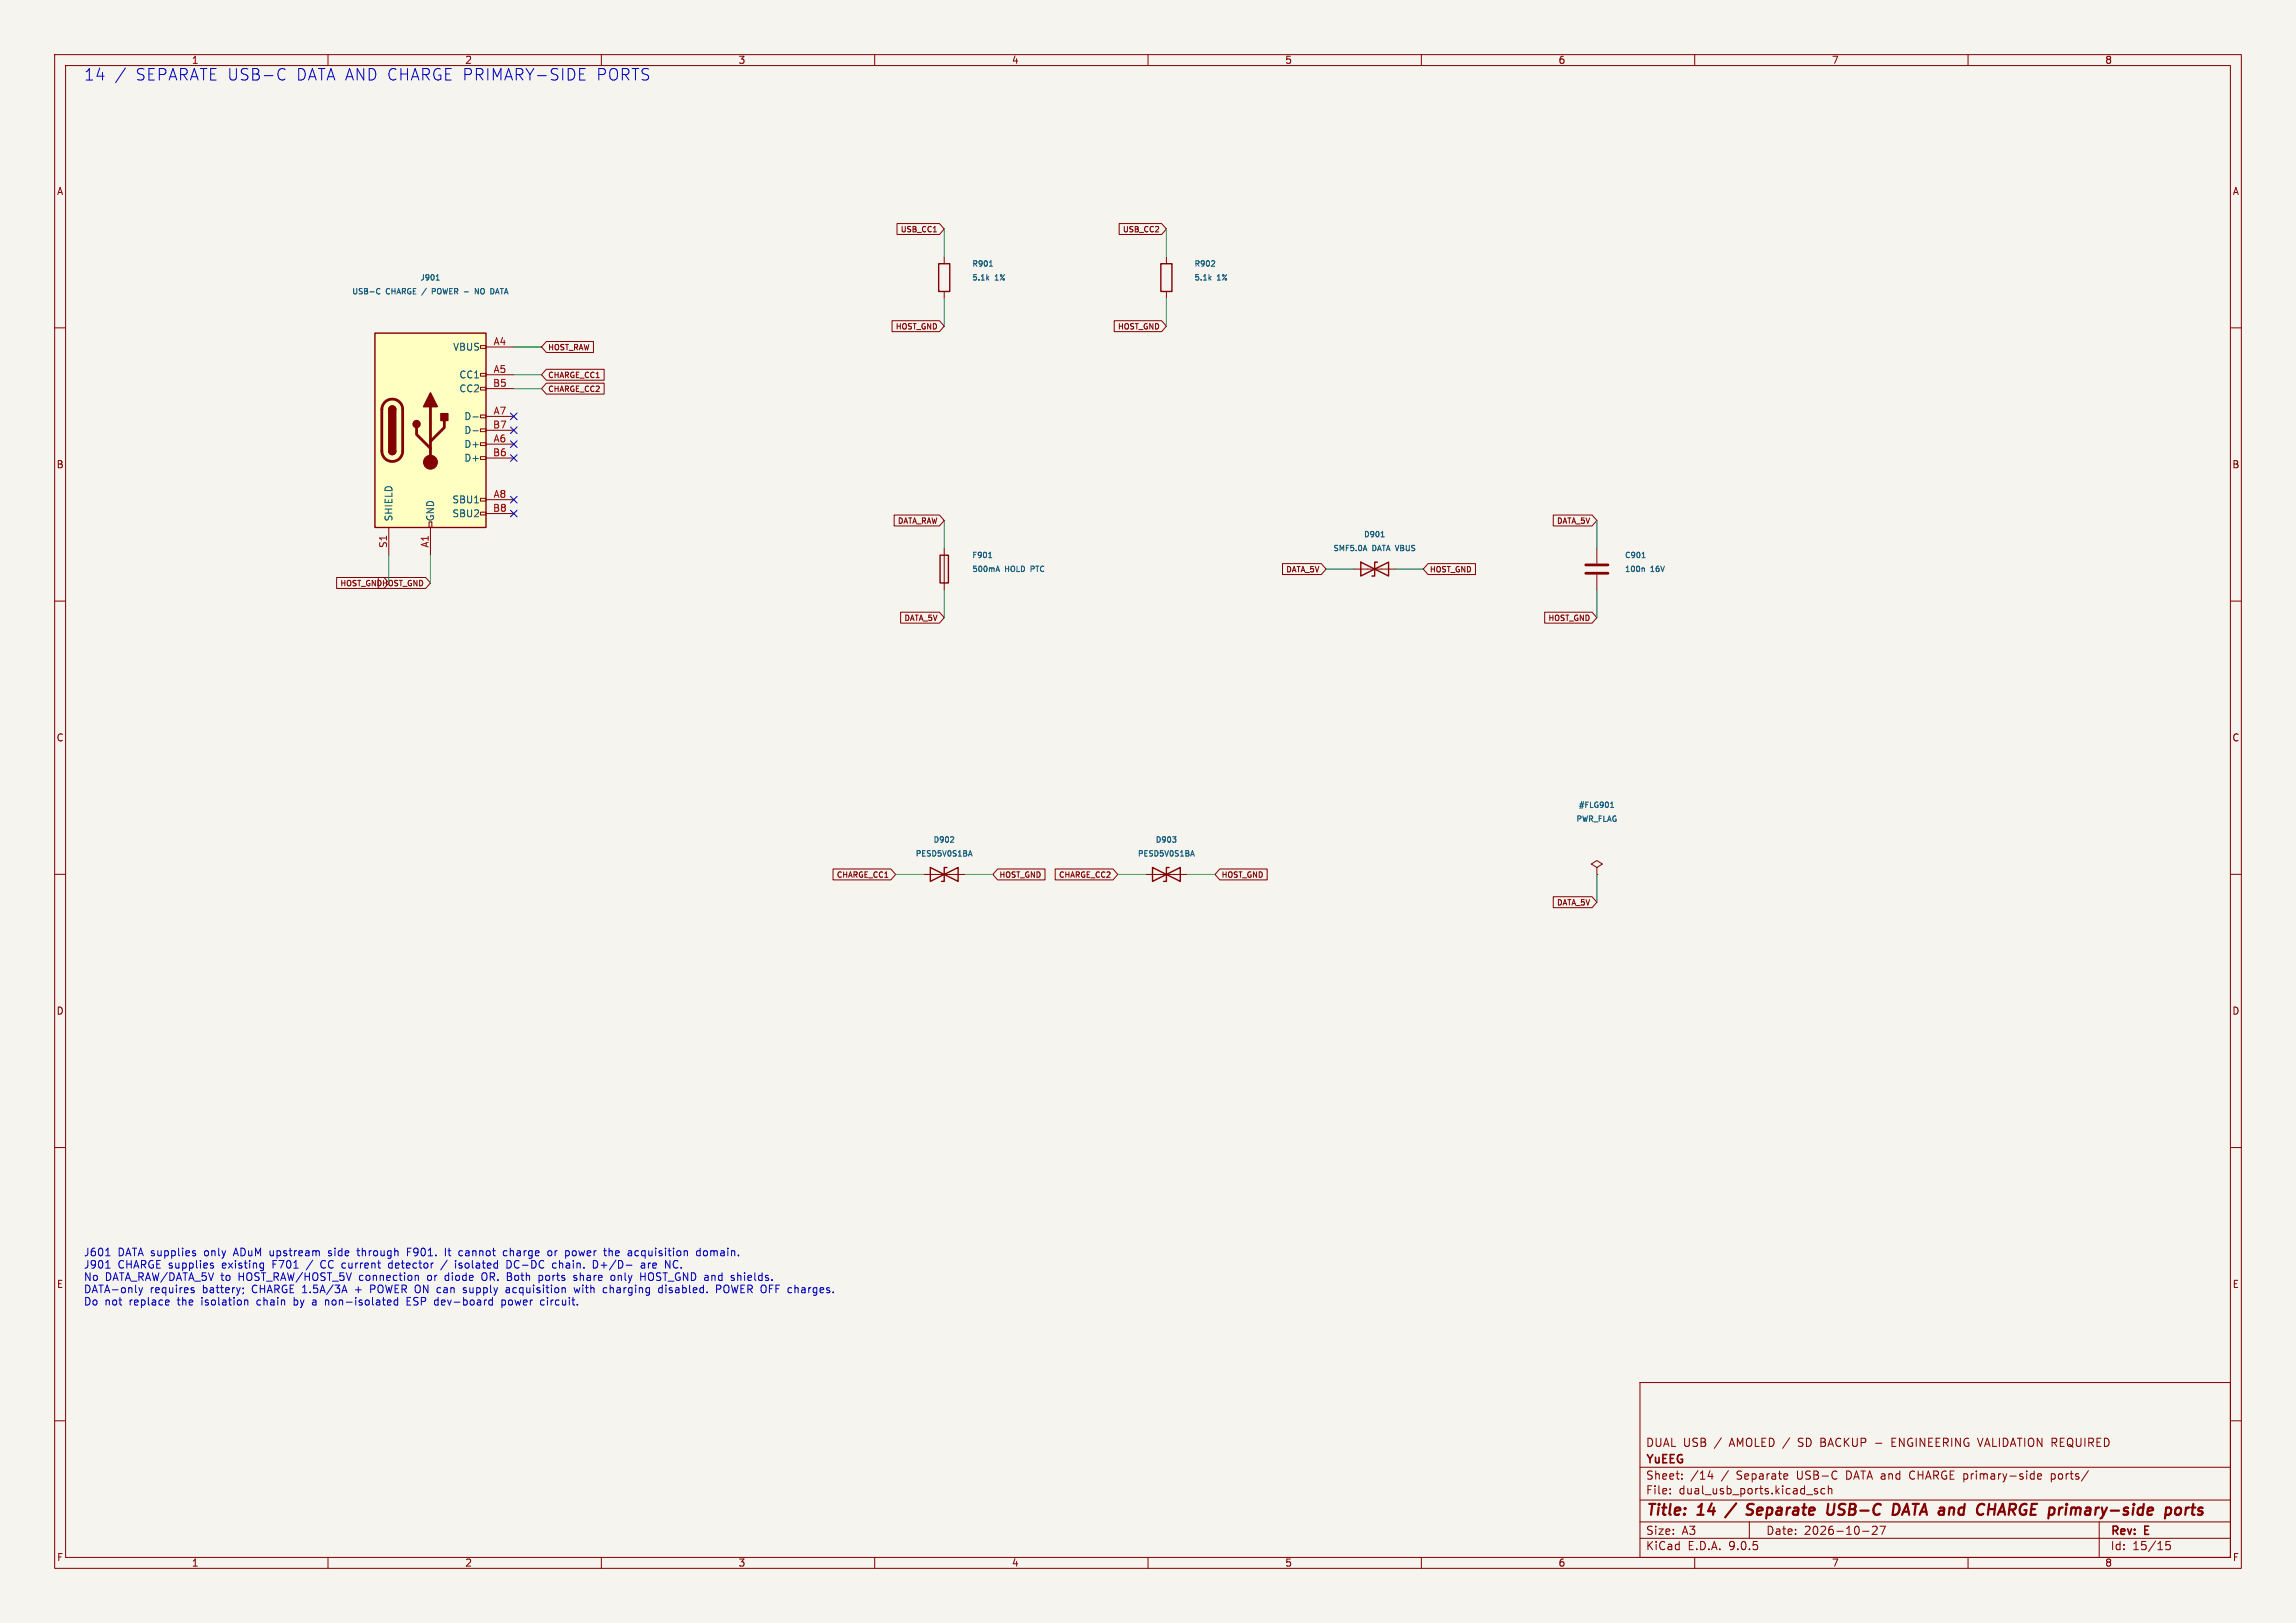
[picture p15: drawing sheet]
<svg xmlns="http://www.w3.org/2000/svg" width="420mm" height="297mm" viewBox="0 0 420 297" stroke-linecap="round" stroke-linejoin="round" font-family="sans-serif">
<defs><g id="words">
<g font-size="2.9" fill="#0000c2">
<text x="15.2" y="15">14</text>
<text x="24.7" y="15">SEPARATE USB-C</text>
<text x="54.2" y="15">DATA AND CHARGE PRIMARY-SIDE</text>
<text x="109.2" y="15">PORTS</text>
</g>
<g font-size="2.8" fill="#840000">
<text x="301" y="277.9">Title:</text>
<text x="310.6" y="277.9">14</text>
<text x="321.2" y="277.9">Separate</text>
<text x="336.7" y="277.9">USB-C</text>
<text x="349.5" y="277.9">DATA and</text>
<text x="366.5" y="277.9">CHARGE primary-side</text>
<text x="402.6" y="277.9">ports</text>
</g>
<g font-size="2.1" fill="#840000">
<text x="301" y="268.2">YuEEG</text>
<text x="301" y="265">DUAL USB</text>
<text x="313.7" y="265">/</text>
<text x="316.5" y="265">AMOLED /</text>
<text x="329.3" y="265">SD BACKUP</text>
<text x="346.9" y="265">ENGINEERING VALIDATION REQUIRED</text>
<text x="301" y="273.7">File:</text>
<text x="301" y="271">Sheet:</text>
<text x="307.1" y="273.7">dual_usb_ports.kicad_sch</text>
<text x="309.2" y="271">/14</text>
<text x="314.9" y="271">/</text>
<text x="317.8" y="271">Separate</text>
<text x="329" y="271">USB-C</text>
<text x="338.1" y="271">DATA and</text>
<text x="350" y="271">CHARGE primary-side</text>
<text x="376.2" y="271">ports/</text>
<text x="301" y="281.1">Size:</text>
<text x="307.6" y="281.1">A3</text>
<text x="323" y="281.1">Date:</text>
<text x="330" y="281.1">2026-10-27</text>
<text x="386" y="281.3">Rev:</text>
<text x="392.4" y="281.3">E</text>
<text x="301" y="283.9">KiCad</text>
<text x="308.7" y="283.9">E.D.A.</text>
<text x="316.3" y="283.9">9.0.5</text>
<text x="386" y="283.9">Id:</text>
<text x="390.1" y="283.9">15/15</text>
</g>
<g font-size="1.9" fill="#0000c2">
<text x="15.2" y="230.2">J601</text>
<text x="15.2" y="232.5">J901</text>
<text x="21.6" y="230.2">DATA supplies</text>
<text x="21.6" y="232.5">CHARGE supplies</text>
<text x="37.6" y="230.2">only</text>
<text x="40.8" y="232.5">existing</text>
<text x="43.1" y="230.2">ADuM upstream</text>
<text x="50.2" y="232.5">F701</text>
<text x="56.7" y="232.5">/</text>
<text x="59.4" y="232.5">CC current</text>
<text x="60.8" y="230.2">side</text>
<text x="66.3" y="230.2">through</text>
<text x="72.1" y="232.5">detector</text>
<text x="75.5" y="230.2">F901.</text>
<text x="82" y="232.5">/</text>
<text x="82.6" y="230.2">It</text>
<text x="84.7" y="232.5">isolated</text>
<text x="85.3" y="230.2">cannot</text>
<text x="93.7" y="230.2">charge</text>
<text x="94.3" y="232.5">DC-DC</text>
<text x="102" y="230.2">or</text>
<text x="102.8" y="232.5">chain.</text>
<text x="105.3" y="230.2">power</text>
<text x="110.4" y="232.5">D+/D-</text>
<text x="112.7" y="230.2">the</text>
<text x="117.2" y="230.2">acquisition</text>
<text x="119.4" y="232.5">are</text>
<text x="124" y="232.5">NC.</text>
<text x="129.9" y="230.2">domain.</text>
<text x="15.2" y="234.7">No</text>
<text x="15.2" y="237">DATA-only</text>
<text x="15.2" y="239.2">Do</text>
<text x="19.2" y="239.2">not</text>
<text x="19.2" y="234.7">DATA_RAW/DATA_5V to</text>
<text x="23.7" y="239.2">replace</text>
<text x="27.4" y="237">requires</text>
<text x="32.7" y="239.2">the</text>
<text x="37.1" y="237">battery;</text>
<text x="37.2" y="239.2">isolation</text>
<text x="43.8" y="234.7">HOST_RAW/HOST_5V</text>
<text x="46.3" y="237">CHARGE 1.5A/3A</text>
<text x="47.5" y="239.2">chain</text>
<text x="54.4" y="239.2">by</text>
<text x="58" y="239.2">a</text>
<text x="60.5" y="239.2">non-isolated</text>
<text x="65.5" y="237">+</text>
<text x="66.1" y="234.7">connection</text>
<text x="68.4" y="237">POWER ON can</text>
<text x="75.6" y="239.2">ESP dev-board</text>
<text x="78.7" y="234.7">or</text>
<text x="82.1" y="234.7">diode</text>
<text x="86" y="237">supply</text>
<text x="89" y="234.7">OR. Both</text>
<text x="93.3" y="239.2">power</text>
<text x="93.9" y="237">acquisition</text>
<text x="99.8" y="234.7">ports</text>
<text x="100.6" y="239.2">circuit.</text>
<text x="106.3" y="234.7">share</text>
<text x="106.7" y="237">with</text>
<text x="112.1" y="237">charging</text>
<text x="113.3" y="234.7">only</text>
<text x="118.9" y="234.7">HOST_GND and</text>
<text x="122.4" y="237">disabled.</text>
<text x="133.1" y="237">POWER OFF charges.</text>
<text x="135.9" y="234.7">shields.</text>
</g>
<g font-size="1.8" fill="#840000">
<text x="35" y="11.9">1</text>
<text x="85" y="11.9">2</text>
<text x="135" y="11.9">3</text>
<text x="185" y="11.9">4</text>
<text x="235" y="11.9">5</text>
<text x="285" y="11.9">6</text>
<text x="335" y="11.9">7</text>
<text x="385" y="11.9">8</text>
<text x="10.3" y="35.9">A</text>
<text x="408.3" y="35.9">A</text>
<text x="10.3" y="85.9">B</text>
<text x="408.2" y="85.9">B</text>
<text x="10.3" y="135.9">C</text>
<text x="408.2" y="135.9">C</text>
<text x="10.3" y="185.9">D</text>
<text x="408.2" y="185.9">D</text>
<text x="10.3" y="235.9">E</text>
<text x="408.3" y="235.9">E</text>
<text x="10.3" y="285.9">F</text>
<text x="35" y="286.9">1</text>
<text x="85" y="286.9">2</text>
<text x="135" y="286.9">3</text>
<text x="185" y="286.9">4</text>
<text x="235" y="286.9">5</text>
<text x="285" y="286.9">6</text>
<text x="335" y="286.9">7</text>
<text x="385" y="286.9">8</text>
<text x="408.3" y="285.9">F</text>
</g>
<g font-size="1.8" fill="#006464">
<text x="82.8" y="64.4">VBUS</text>
<text x="83.9" y="69.4">CC1</text>
<text x="83.9" y="72">CC2</text>
<text x="84.8" y="77.1">D-</text>
<text x="84.8" y="79.6">D-</text>
<text x="84.8" y="82.1">D+</text>
<text x="84.8" y="84.7">D+</text>
<text x="72" y="95.5" transform="rotate(-90 72 95.5)">SHIELD</text>
<text x="79.6" y="95.5" transform="rotate(-90 79.6 95.5)">GND</text>
<text x="82.7" y="92.3">SBU1</text>
<text x="82.7" y="94.8">SBU2</text>
</g>
<g font-size="1.8" fill="#a90000">
<text x="90.2" y="63.2">A4</text>
<text x="90.1" y="70.9">B5</text>
<text x="90.2" y="68.3">A5</text>
<text x="90.2" y="75.9">A7</text>
<text x="90.1" y="78.5">B7</text>
<text x="90.1" y="83.6">B6</text>
<text x="90.2" y="81">A6</text>
<text x="90.1" y="93.7">B8</text>
<text x="90.2" y="91.2">A8</text>
<text x="70.9" y="100.4" transform="rotate(-90 70.9 100.4)">S1</text>
<text x="78.5" y="100.3" transform="rotate(-90 78.5 100.3)">A1</text>
</g>
<g font-size="1.4" fill="#840000">
<text x="164.6" y="42.7">USB_CC1</text>
<text x="205.3" y="42.7">USB_CC2</text>
<text x="100.2" y="64.3">HOST_RAW</text>
<text x="163.7" y="60.5">HOST_GND</text>
<text x="204.4" y="60.5">HOST_GND</text>
<text x="100.2" y="69.4">CHARGE_CC1</text>
<text x="100.2" y="71.9">CHARGE_CC2</text>
<text x="164.1" y="96">DATA_RAW</text>
<text x="284.7" y="96">DATA_5V</text>
<text x="62.1" y="107.5">HOST_GNDHOST_GND</text>
<text x="235.1" y="104.9">DATA_5V</text>
<text x="261.5" y="104.9">HOST_GND</text>
<text x="165.3" y="113.8">DATA_5V</text>
<text x="283.1" y="113.8">HOST_GND</text>
<text x="152.9" y="160.8">CHARGE_CC1</text>
<text x="182.7" y="160.8">HOST_GND</text>
<text x="193.6" y="160.8">CHARGE_CC2</text>
<text x="223.4" y="160.8">HOST_GND</text>
<text x="284.7" y="165.9">DATA_5V</text>
</g>
<g font-size="1.4" fill="#006464">
<text x="76.8" y="51.5">J901</text>
<text x="177.8" y="51.5">5.1k</text>
<text x="177.8" y="49">R901</text>
<text x="182" y="51.5">1%</text>
<text x="218.4" y="51.5">5.1k</text>
<text x="218.4" y="49">R902</text>
<text x="222.6" y="51.5">1%</text>
<text x="64.3" y="54.1">USB-C</text>
<text x="70.6" y="54.1">CHARGE /</text>
<text x="79.5" y="54.1">POWER -</text>
<text x="87.8" y="54.1">NO</text>
<text x="91" y="54.1">DATA</text>
<text x="243.8" y="101.1">SMF5.0A</text>
<text x="249.4" y="98.5">D901</text>
<text x="251" y="101.1">DATA VBUS</text>
<text x="177.8" y="102.3">F901</text>
<text x="177.8" y="104.9">500mA</text>
<text x="183.8" y="104.9">HOLD</text>
<text x="188.7" y="104.9">PTC</text>
<text x="297.1" y="102.3">C901</text>
<text x="297.1" y="104.9">100n</text>
<text x="301.9" y="104.9">16V</text>
<text x="288.7" y="148">#FLG901</text>
<text x="170.7" y="154.4">D902</text>
<text x="211.3" y="154.4">D903</text>
<text x="288.3" y="150.6">PWR_FLAG</text>
<text x="167.4" y="156.9">PESD5V0S1BA</text>
<text x="208" y="156.9">PESD5V0S1BA</text>
</g>
</g></defs>
<path d="M0 0h420v297h-420z" fill="#f5f4ef" stroke="#f5f4ef" stroke-width=".18"/>
<g fill="none" stroke="#840000" stroke-width=".18">
<path d="M10 10h400v277h-400zM12 12h396v273h-396zM60 10v2M110 10v2M160 10v2M210 10v2M260 10v2M310 10v2M360 10v2M10 60h2M408 60h2M10 110h2"/>
<path d="M172.7 100.3v7.7M408 110h2M10 160h2M408 160h2M209.5 160h7.7M10 210h2M408 210h2M300 253h108v32h-108zM10 260h2M300 278.5h108M300 274.5h108M300 268.5h108"/>
<path d="M305.5 273.2v.2M305.5 272.5v.1M307.7 270.5v.2M307.7 269.8v.1M312.8 269.1l-.4 1.1h1M313.2 269.7v1M320 278.5v3M326.8 269.7l.2 .3-.7 .2M326.9 270.6l-.1 .1M332.4 272.5l-.3-.1-.2 .2v.2l.5 .2v.3h-.5M333.8 272.5l-.4-.1-.3 .3v.4l.1 .2h.6M334.4 272.5l.3-.1 .3 .1 .1 .9"/>
<path d="M334.4 271.9v1.5M342.5 279.4l.6-.1 .2 .1 .1 .3-1 1.1h1M343.1 264.1h1.1M343.9 279.3h1l-.7 1.5M346.1 263.9h.5M346.8 263.2h-.7v1.5h.7M349.4 269.4l-.1 .4 .1 .7M372.7 270.2l.7-.2v-.2l-.5-.1-.2 .2 .1 .7h.6M375.2 270.6l.5 .1M375.2 269.7v1.5M375.7 269.7l-.5 .1M384 278.5v6.5"/>
<path d="M408 260h2M60 285v2M110 285v2M160 285v2M210 285v2M260 285v2M300 281.5h108M310 285v2M340.7 280.2h1.2M360 285v2M396.9 282.1h-.7v.7l.2-.1h.5l.1 .2-.1 .5-.2 .2-.5-.2"/>
</g>
<g fill="none" stroke="#840000" stroke-width=".4">
<path d="M317.6 275.1l-2 2.6M320.5 277a.85 .85 0 0 1-1.1 .1M320.5 275.2l-.6 .1a.46 .46 0 0 0-.3 .5 .46 .46 0 0 0 .3 .4l.6 .1M334.4 275.2l-.2 1.6 .2 .3a.66 .66 0 0 0 1-.3l.2-1.6M346.4 275.2h.5a1.08 1.08 0 0 1 .6 1.1 1.08 1.08 0 0 1-.8 .9h-.5M348.2 276.6h.9M348.8 275.2l-.9 2M365 275.2l-.2 2M365.7 276.6h.9M366.3 275.2l-.9 2M398.2 276a.5 .5 0 0 1 .8 .3l-.1 .5a.62 .62 0 0 1-.7 .4M399.9 275.9l-.2 1.3"/>
<path d="M400.5 275.9l-.4 .1-.3 .3M400.8 275.9h.8M401.2 275.2l-.2 1.7 .1 .2 .3 .1"/>
</g>
<path d="M172 101.6h1.5v5.1h-1.5zM210.8 158.8v2.5l5.1-2.5v2.5zM213.9 158.8h-.5v2.5h-.5" fill="none" stroke="#840000" stroke-width=".25"/>
<path d="M180.8 102.1h.6M182.3 104.3h.4M182.5 103.6l.3 1M214.5 153.1h.6l-.3 .4M215.1 153.6v.4M217.9 156.4h.5M218.1 155.7l.4 1" fill="none" stroke="#006464" stroke-width=".18"/>
<path d="M68.6 61h20.3v35.5h-20.3z" fill="#ffffc2"/>
<g fill="none" stroke="#840000" stroke-width=".18">
<path d="M163.2 58.7h8.6l.9 1-.9 1h-8.6zM164.1 40.9h7.7l.9 1-.9 1h-7.7zM170.7 42.4h.6M172.7 47v1.3M172.7 53.3v1.3M203.8 58.7h8.7l.9 1-.9 1h-8.7zM204.7 40.9h7.8l.9 1-.9 1h-7.8zM213.4 47v1.3M213.4 53.3v1.3M87.9 63.2h1v.6h-1zM87.9 68.3h1v.5h-1zM87.9 70.9h1v.5h-1z"/>
<path d="M87.9 75.9h1v.6h-1zM87.9 78.5h1v.5h-1zM88.9 63.5h5.1M88.9 68.6h5.1M88.9 71.1h5.1M88.9 76.2h5.1M88.9 78.7h5.1M99.9 62.5h8.7v2h-8.7l-.8-1zM99.9 67.6h10.6v2h-10.6l-.8-1zM99.9 70.1h10.6v2h-10.6l-.8-1zM71.1 96.5v5.1M78.5 95.5h.5v1h-.5z"/>
<path d="M78.7 96.5v5.1M87.9 81h1v.5h-1zM87.9 83.6h1v.5h-1zM87.9 91.2h1v.5h-1zM87.9 93.7h1v.5h-1zM88.9 81.3h5.1M88.9 83.8h5.1M88.9 91.4h5.1M88.9 94h5.1M163.6 94.2h8.2l.9 1.1-.9 1h-8.2zM284.1 94.2h7.1l.9 1.1-.9 1h-7.1zM61.6 105.7h8.6l.9 1-.9 1h-8.6z"/>
<path d="M69.2 105.7h8.7l.8 1-.8 1h-8.7zM164.7 112h7.1l.9 1-.9 1h-7.1zM234.6 103.1h7.1l.9 1-.9 1h-7.1zM247.6 104.1h7.7M261.2 103.1h8.7v2h-8.7l-.9-1zM282.6 112h8.6l.9 1-.9 1h-8.6zM292.1 100.3v2.8M292.1 105.2v2.8M152.4 159h10.6l.8 1-.8 1h-10.6zM182.5 159h8.7v2h-8.7l-.9-1zM193 159h10.6l.9 1-.9 1h-10.6zM223.1 159h8.7v2h-8.7l-.9-1z"/>
<path d="M292.1 158.8l1-.7-1-.6-1 .6 1 .7v1.2M168.9 160h7.6M284.1 164.1h7.1l.9 1-.9 1h-7.1zM292.1 160h.1"/>
</g>
<path d="M171.7 48.3h2v5h-2zM212.3 48.3h2.1v5h-2.1zM68.6 61h20.3v35.5h-20.3zM71.1 74.9a.64 .64 0 0 1 .7-.6 .64 .64 0 0 1 .6 .6M71.1 82.6a.64 .64 0 0 0 .7 .6 .64 .64 0 0 0 .6-.6M248.9 102.9v2.5l5.1-2.5v2.5zM252 102.9h-.5v2.5h-.5M170.2 158.8v2.5l5.1-2.5v2.5zM173.2 158.8h-.5v2.5h-.5" fill="none" stroke="#840000" stroke-width=".25"/>
<path d="M70.4 73.6a1.9 1.9 0 0 1 2.1-.4 1.9 1.9 0 0 1 1.2 1.7v7.7a1.91 1.91 0 0 1-1.9 1.8 1.91 1.91 0 0 1-2-1.8l.1-7.8 .1-.7zM76.2 78.2v1.3l2.5 2.5M78.7 74.4v10.2M81.3 77v1.2l-2.6 2.6M290.1 103.4h4M290.1 104.9h4" fill="none" stroke="#840000" stroke-width=".51"/>
<g fill="#840000" stroke="#840000" stroke-width=".25">
<path d="M71.1 74.9h1.3v7.7h-1.3z"/>
<path d="M71.3 74.5a.64 .64 0 0 1 .7-.2 .64 .64 0 0 1 .4 .6h-1.3z"/>
<path d="M71.1 82.6h1.3a.64 .64 0 0 1-.6 .6 .64 .64 0 0 1-.7-.6z"/>
<path d="M78.7 71.9l1.3 2.5h-2.5z"/>
<path d="M80.6 75.7h1.3v1.3h-1.3z"/>
<circle cx="76.2" cy="77.6" r=".63"/>
</g>
<circle cx="78.7" cy="84.6" r="1.27" fill="#840000" stroke="#840000" stroke-width=".18"/>
<g fill="none" stroke="#006464" stroke-width=".18">
<path d="M69.1 52.8l.4 .1M69.5 53.7h-.4M79.1 53.3h.4M79.5 52.8h-.4v1M79.8 51.3h.6M80 50.4l.1-.1v1M86.9 53.8v-1l.6 1M180.6 50.9l.3 .4M180.9 50.6l-.4 .4M181 48.7h.6M221.2 50.9l.3 .4M221.5 50.6l-.4 .4"/>
<path d="M221.6 48.7h.6M222.1 47.8v.3M86.5 76.3h1M86.5 78.8h1M252.6 98.2h.6M300.4 102.1h.5M300.5 103.9l.3 .2v.5M173.8 154.1h.7M174.4 153.2v.4M177.2 156.4h.5M177.5 155.7l.3 1M294.6 147.8h.6"/>
<path d="M294.7 147l.2-.2v1"/>
</g>
<g fill="none" stroke="#009600" stroke-width=".18">
<path d="M172.7 41.9v5.1M172.7 54.6v5.1M213.4 41.9v5.1M213.4 54.6v5.1M94 63.5h5.1M94 68.6h5.1M94 71.1h5.1M172.7 95.3v5M292.1 95.3v5M71.1 101.6v5.1M78.7 101.6v5.1M172.7 108v5"/>
<path d="M242.6 104.1h5M255.3 104.1h5M292.1 108v5M163.8 160h5.1M176.5 160h5.1M204.5 160h5M217.2 160h5M292.1 160v5.1"/>
</g>
<path d="M93.4 78.1l1.2 1.2M93.4 75.6l1.2 1.2M94.6 78.1l-1.2 1.2M94.6 75.6l-1.2 1.2M93.4 80.7l1.2 1.2M93.4 83.2l1.2 1.2M93.4 90.8l1.2 1.2M93.4 93.4l1.2 1.2M94.6 80.7l-1.2 1.2M94.6 83.2l-1.2 1.2M94.6 90.8l-1.2 1.2M94.6 93.4l-1.2 1.2" fill="none" stroke="#000084" stroke-width=".18"/>
<g fill="none" stroke="#0000c2" stroke-width=".18">
<path d="M22.9 12.4l-1.8 2.7M51.5 12.5l.6 .2M52.1 14.4l-.6 .2M106 14.6h1M106 12.5h1M106 13.5h.7M19.3 229.8h.8M19.3 232.1h.8M25.4 235.6l.3 1M25.7 236.6l-.3 .4M26.1 235.6l-.4 1M30.9 238.8h-.4"/>
<path d="M30.9 238v.2l-.6 .2M35 236l.5 .2v.2l-.2 .2-.4-.1M35.1 235.6l-.1 .1M35.3 235.6l.2 .1M35.4 229.3l.3 .1 .1 .2-.2 .2h-.3M35.4 228.9h.3M38.7 231.6l.3 .1 .1 .2-.2 .2h-.3M44.5 235.7v.1M44.5 236.5l-.1 .3M44.8 238h.5v.8M48.2 232l-.4 .1M48.2 231.1v1.2l-.3 .2"/>
<path d="M53.8 237.4v1.4M53.8 238.8h.1M53.9 237.9l-.1 .1M57.1 238.6l.2 .2h.4M57.6 237.9l-.4 .1M57.7 238.3h-.4l-.2 .2M58.8 230.9l-.1 .4 .1 .6M59.6 238h.5M60.1 229.7l.1 .1M60.3 228.9l-.2 .2 .2 .2M62.7 236.2h.6M63 235.2l.5 1.4"/>
<path d="M65.3 228.9h.5M65.5 228.4v1.2l.2 .2M67.8 235.2v1.4M67.8 235.9h.5M71.1 231.3v.6l.5 .2M72.7 238l-.4-.1-.2 .3 .1 .6h.5M72.7 237.4v1.4M74.5 237.4v1.4h.6M74.5 238.1h.4M74.5 229.1h.5M75.2 228.4h-.7v1.4M76 233.4h.5v.9"/>
<path d="M81.5 228.4v1.4M81.5 233.4l-.1 .2 .1 .6M81.8 230.6l-1.2 1.8M81.9 228.9h.6M83.3 231.1v1M83.9 232l.4 .1M84.1 231.1l-.2 .2 .2 .3M84.2 228.9h.4M84.6 229.7l-.4 .1M85.3 235.7l-.4-.1-.2 .2 .1 .2 .5 .2v.3h-.6M88.2 233.1a.94 .94 0 0 0 .3 1.2M91.8 237.9v1.4"/>
<path d="M92.2 237.9l.3 .3v.4l-.3 .2h-.4M92.6 235.7h.5l.1 .9M92.7 228.9h-.4l-.2 .2 .1 .6h.5M93.1 230.7h-.4v1.4h.4a.64 .64 0 0 0 .4-.8M93.2 236h-.5a.27 .27 0 0 0-.2 .3 .27 .27 0 0 0 .2 .3l.5-.1M98.6 233.4h.4l.2 .1M98.6 233.4v1.4M99.2 234.2l-.2 .1-.4-.1M99.5 238.8h-.4M100.2 229.1l.3-.2h.3l.1 .2-.1 .6-.3 .1-.3-.3M101.1 231.8l.2 .3 .4-.1M101.7 231.2l-.4-.1-.2 .3"/>
<path d="M104.8 228.9l-.1 .2 .1 .6M105 235.6l.3 1 .2-.7 .3 .7 .3-1M105.5 233.4h-.4l-.2 .2 .1 .2 .5 .1v.3h-.6M109.3 231.3v.2a.61 .61 0 0 1-.8 .6M110.6 228.4v1.2M110.6 235.6l.4 .1M111 236.5l-.4 .1M111.4 229l.4-.1 .2 .2M111.4 228.4v1.4M111.8 233.5l.4-.1 .3 .2-.2 .6-.3 .1-.2-.1M116.7 228.9h-.3l-.3 .2 .1 .6 .5 .1M117.2 233.6h.8"/>
<path d="M117.9 231.2v.9M117.9 231.5h-.4a.27 .27 0 0 0-.2 .3 .27 .27 0 0 0 .2 .3l.4-.1M118 232.9v1.4M118.6 231.1v1M118.7 231.3l-.1 .1M120.7 235.6l-.2 .3v.4l.2 .3 .4-.1M121 235.6l.1 .1M121.1 235.2v1.4M122.5 230.7v1.4l-.8-1.4v1.4M123.1 231.3v.2a.58 .58 0 0 0 .5 .6M128.1 228.9h-.4l-.3 .2 .1 .6h.6M128.1 228.4v1.4"/>
<path d="M129.3 228.9h-.4l-.2 .2 .1 .6h.5M131.1 235.2v1.4M131.9 235.6l-.3 .3h-.5M132.4 235.6v.5l.2 .4M134.9 232.9v1.4M135.3 233.4l-.4 .1"/>
</g>
<use href="#words"/>
</svg>
